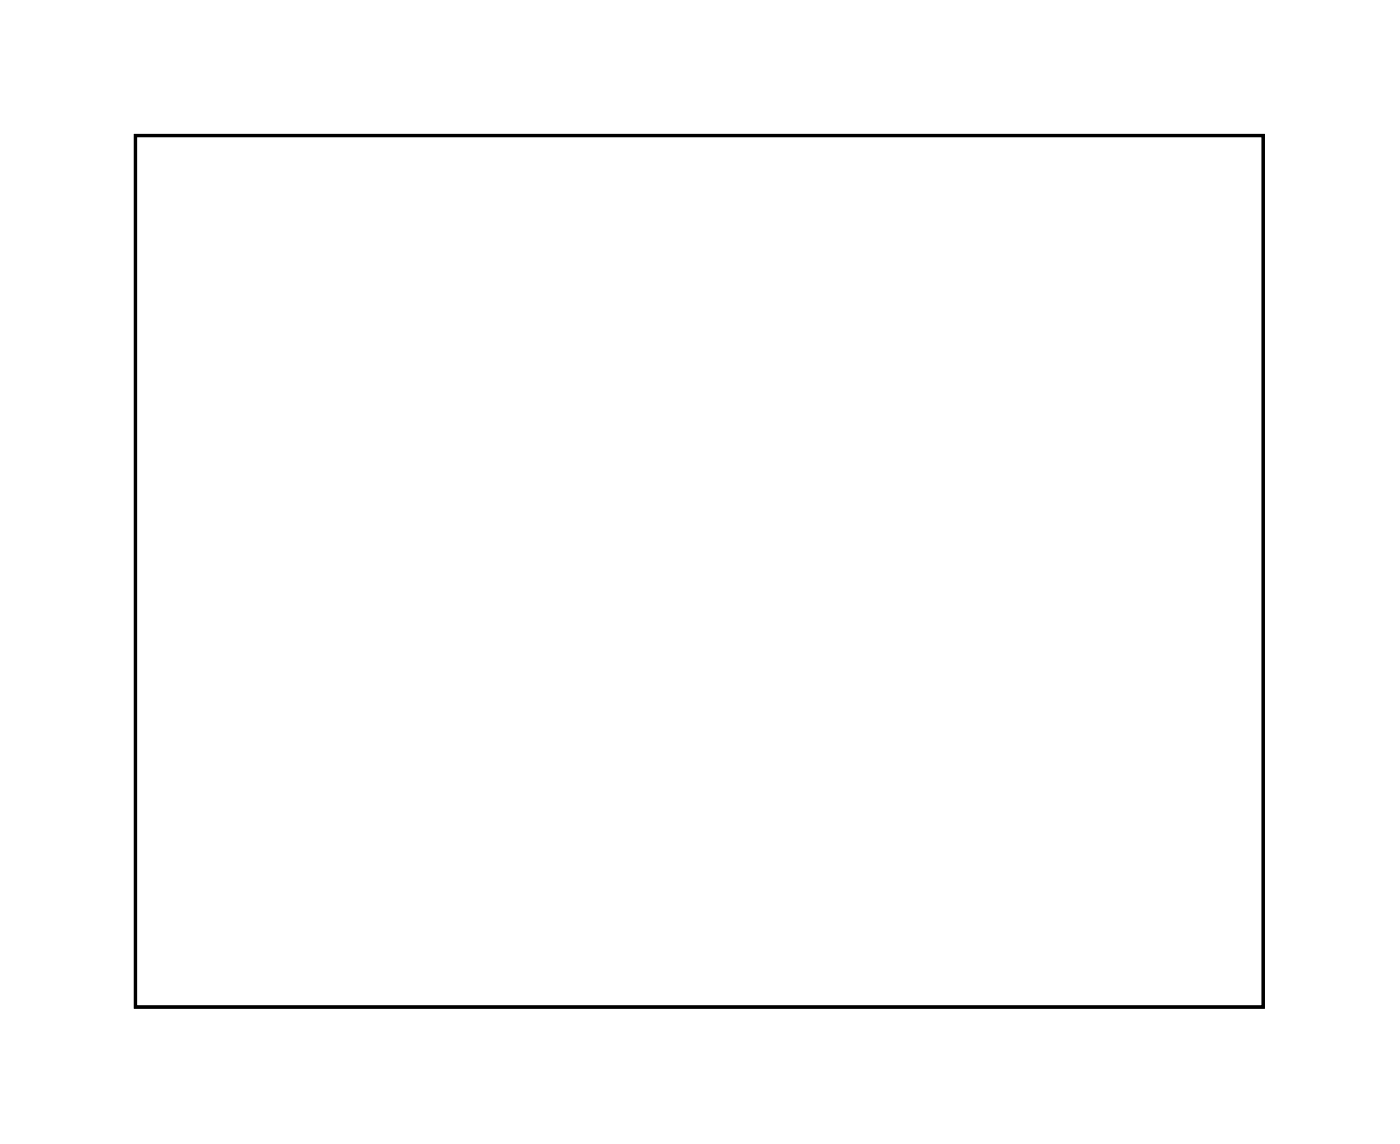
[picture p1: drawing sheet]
<svg xmlns="http://www.w3.org/2000/svg" width="89mm" height="72mm" viewBox="0 0 89 72" stroke-linecap="round" stroke-linejoin="round" font-family="sans-serif">
<path d="M8.6 8.6h71.3v55.1h-71.3z" fill="none" stroke="#000" stroke-width=".2"/>
<path d="M8.6 8.6h71.3v55.1h-71.3z" fill="none" stroke="#000" stroke-width=".06"/>
<circle cx="25" cy="27" r=".7" fill="#fff"/>
<circle cx="25" cy="27" r=".7" fill="none" stroke="#fff" stroke-width=".76" stroke-linecap="butt"/>
<circle cx="15.5" cy="27" r=".7" fill="#fff"/>
<circle cx="15.5" cy="27" r=".7" fill="none" stroke="#fff" stroke-width=".76" stroke-linecap="butt"/>
<circle cx="66.3" cy="51.8" r=".7" fill="#fff"/>
<circle cx="66.3" cy="51.8" r=".7" fill="none" stroke="#fff" stroke-width=".76" stroke-linecap="butt"/>
<circle cx="55.5" cy="51.8" r=".7" fill="#fff"/>
<circle cx="55.5" cy="51.8" r=".7" fill="none" stroke="#fff" stroke-width=".76" stroke-linecap="butt"/>
<circle cx="28.8" cy="21.3" r=".7" fill="#fff"/>
<circle cx="28.8" cy="21.3" r=".7" fill="none" stroke="#fff" stroke-width=".76" stroke-linecap="butt"/>
<circle cx="14.8" cy="21.3" r=".7" fill="#fff"/>
<circle cx="14.8" cy="21.3" r=".7" fill="none" stroke="#fff" stroke-width=".76" stroke-linecap="butt"/>
<circle cx="72" cy="42.9" r=".7" fill="#fff"/>
<circle cx="72" cy="42.9" r=".7" fill="none" stroke="#fff" stroke-width=".76" stroke-linecap="butt"/>
<circle cx="43.4" cy="20" r=".7" fill="#fff"/>
<circle cx="43.4" cy="20" r=".7" fill="none" stroke="#fff" stroke-width=".76" stroke-linecap="butt"/>
<circle cx="53.6" cy="20" r=".7" fill="#fff"/>
<circle cx="53.6" cy="20" r=".7" fill="none" stroke="#fff" stroke-width=".76" stroke-linecap="butt"/>
<circle cx="41.5" cy="44.8" r=".7" fill="#fff"/>
<circle cx="41.5" cy="44.8" r=".7" fill="none" stroke="#fff" stroke-width=".76" stroke-linecap="butt"/>
<circle cx="41.5" cy="57.5" r=".7" fill="#fff"/>
<circle cx="41.5" cy="57.5" r=".7" fill="none" stroke="#fff" stroke-width=".76" stroke-linecap="butt"/>
<circle cx="69.4" cy="60" r=".7" fill="#fff"/>
<circle cx="69.4" cy="60" r=".7" fill="none" stroke="#fff" stroke-width=".76" stroke-linecap="butt"/>
<circle cx="59.3" cy="60" r=".7" fill="#fff"/>
<circle cx="59.3" cy="60" r=".7" fill="none" stroke="#fff" stroke-width=".76" stroke-linecap="butt"/>
<path d="M65.6 46.6h1.4v1.4h-1.4z" fill="#fff"/>
<path d="M65.6 46.6h1.4v1.4h-1.4z" fill="none" stroke="#fff" stroke-width=".76" stroke-linecap="butt"/>
<circle cx="66.3" cy="42.2" r=".7" fill="#fff"/>
<circle cx="66.3" cy="42.2" r=".7" fill="none" stroke="#fff" stroke-width=".76" stroke-linecap="butt"/>
<circle cx="66.3" cy="44.8" r=".7" fill="#fff"/>
<circle cx="66.3" cy="44.8" r=".7" fill="none" stroke="#fff" stroke-width=".76" stroke-linecap="butt"/>
<circle cx="66.3" cy="47.3" r=".7" fill="#fff"/>
<circle cx="66.3" cy="47.3" r=".7" fill="none" stroke="#fff" stroke-width=".76" stroke-linecap="butt"/>
<circle cx="53.6" cy="40.3" r=".7" fill="#fff"/>
<circle cx="53.6" cy="40.3" r=".7" fill="none" stroke="#fff" stroke-width=".76" stroke-linecap="butt"/>
<circle cx="63.7" cy="40.3" r=".7" fill="#fff"/>
<circle cx="63.7" cy="40.3" r=".7" fill="none" stroke="#fff" stroke-width=".76" stroke-linecap="butt"/>
<path d="M52.8 45.9h1.6v1.6h-1.6z" fill="#fff"/>
<path d="M52.8 45.9h1.6v1.6h-1.6z" fill="none" stroke="#fff" stroke-width=".76" stroke-linecap="butt"/>
<circle cx="53.6" cy="46.7" r=".79" fill="#fff"/>
<circle cx="53.6" cy="46.7" r=".79" fill="none" stroke="#fff" stroke-width=".76" stroke-linecap="butt"/>
<circle cx="51" cy="46.7" r=".79" fill="#fff"/>
<circle cx="51" cy="46.7" r=".79" fill="none" stroke="#fff" stroke-width=".76" stroke-linecap="butt"/>
<circle cx="48.5" cy="46.7" r=".79" fill="#fff"/>
<circle cx="48.5" cy="46.7" r=".79" fill="none" stroke="#fff" stroke-width=".76" stroke-linecap="butt"/>
<path d="M64.3 11.7h1.4v1.4h-1.4z" fill="#fff"/>
<path d="M64.3 11.7h1.4v1.4h-1.4z" fill="none" stroke="#fff" stroke-width=".76" stroke-linecap="butt"/>
<circle cx="65" cy="12.4" r=".7" fill="#fff"/>
<circle cx="65" cy="12.4" r=".7" fill="none" stroke="#fff" stroke-width=".76" stroke-linecap="butt"/>
<circle cx="65" cy="14.9" r=".7" fill="#fff"/>
<circle cx="65" cy="14.9" r=".7" fill="none" stroke="#fff" stroke-width=".76" stroke-linecap="butt"/>
<path d="M70 11.7h1.4v1.4h-1.4z" fill="#fff"/>
<path d="M70 11.7h1.4v1.4h-1.4z" fill="none" stroke="#fff" stroke-width=".76" stroke-linecap="butt"/>
<circle cx="70.7" cy="12.4" r=".7" fill="#fff"/>
<circle cx="70.7" cy="12.4" r=".7" fill="none" stroke="#fff" stroke-width=".76" stroke-linecap="butt"/>
<circle cx="70.7" cy="14.9" r=".7" fill="#fff"/>
<circle cx="70.7" cy="14.9" r=".7" fill="none" stroke="#fff" stroke-width=".76" stroke-linecap="butt"/>
<circle cx="56.1" cy="20" r=".76" fill="#fff"/>
<circle cx="56.1" cy="20" r=".76" fill="none" stroke="#fff" stroke-width=".76" stroke-linecap="butt"/>
<circle cx="66.3" cy="20" r=".76" fill="#fff"/>
<circle cx="66.3" cy="20" r=".76" fill="none" stroke="#fff" stroke-width=".76" stroke-linecap="butt"/>
<circle cx="14.8" cy="51.1" r=".7" fill="#fff"/>
<circle cx="14.8" cy="51.1" r=".7" fill="none" stroke="#fff" stroke-width=".76" stroke-linecap="butt"/>
<circle cx="17.4" cy="51.1" r=".7" fill="#fff"/>
<circle cx="17.4" cy="51.1" r=".7" fill="none" stroke="#fff" stroke-width=".76" stroke-linecap="butt"/>
<circle cx="29.4" cy="54.3" r=".7" fill="#fff"/>
<circle cx="29.4" cy="54.3" r=".7" fill="none" stroke="#fff" stroke-width=".76" stroke-linecap="butt"/>
<circle cx="39.6" cy="54.3" r=".7" fill="#fff"/>
<circle cx="39.6" cy="54.3" r=".7" fill="none" stroke="#fff" stroke-width=".76" stroke-linecap="butt"/>
<circle cx="73.7" cy="46.7" r=".67" fill="#fff"/>
<circle cx="73.7" cy="46.7" r=".67" fill="none" stroke="#fff" stroke-width=".79" stroke-linecap="butt"/>
<circle cx="71.8" cy="48" r=".67" fill="#fff"/>
<circle cx="71.8" cy="48" r=".67" fill="none" stroke="#fff" stroke-width=".79" stroke-linecap="butt"/>
<circle cx="73.7" cy="49.2" r=".67" fill="#fff"/>
<circle cx="73.7" cy="49.2" r=".67" fill="none" stroke="#fff" stroke-width=".79" stroke-linecap="butt"/>
<circle cx="25.6" cy="44.2" r=".89" fill="#fff"/>
<circle cx="25.6" cy="44.2" r=".89" fill="none" stroke="#fff" stroke-width=".99" stroke-linecap="butt"/>
<path d="M24.7 38.2h1.8v1.8h-1.8z" fill="#fff"/>
<path d="M24.7 38.2h1.8v1.8h-1.8z" fill="none" stroke="#fff" stroke-width=".99" stroke-linecap="butt"/>
<circle cx="25.6" cy="39.1" r=".89" fill="#fff"/>
<circle cx="25.6" cy="39.1" r=".89" fill="none" stroke="#fff" stroke-width=".99" stroke-linecap="butt"/>
<circle cx="20.5" cy="41.6" r=".89" fill="#fff"/>
<circle cx="20.5" cy="41.6" r=".89" fill="none" stroke="#fff" stroke-width=".99" stroke-linecap="butt"/>
<circle cx="25.6" cy="53.7" r=".89" fill="#fff"/>
<circle cx="25.6" cy="53.7" r=".89" fill="none" stroke="#fff" stroke-width=".99" stroke-linecap="butt"/>
<path d="M24.7 47.7h1.8v1.8h-1.8z" fill="#fff"/>
<path d="M24.7 47.7h1.8v1.8h-1.8z" fill="none" stroke="#fff" stroke-width=".99" stroke-linecap="butt"/>
<circle cx="25.6" cy="48.6" r=".89" fill="#fff"/>
<circle cx="25.6" cy="48.6" r=".89" fill="none" stroke="#fff" stroke-width=".99" stroke-linecap="butt"/>
<circle cx="20.5" cy="51.1" r=".89" fill="#fff"/>
<circle cx="20.5" cy="51.1" r=".89" fill="none" stroke="#fff" stroke-width=".99" stroke-linecap="butt"/>
<circle cx="32" cy="18.8" r=".7" fill="#fff"/>
<circle cx="32" cy="18.8" r=".7" fill="none" stroke="#fff" stroke-width=".76" stroke-linecap="butt"/>
<circle cx="32" cy="28.9" r=".7" fill="#fff"/>
<circle cx="32" cy="28.9" r=".7" fill="none" stroke="#fff" stroke-width=".76" stroke-linecap="butt"/>
<circle cx="69.4" cy="21.3" r=".75" fill="#fff"/>
<circle cx="69.4" cy="21.3" r=".75" fill="none" stroke="#fff" stroke-width=".64" stroke-linecap="butt"/>
<path d="M67.8 20.6l.3-.2h.4h1.9a.94 .94 0 0 1 .9 .9 .94 .94 0 0 1-.9 .9h-1.9a.94 .94 0 0 1-.9-.5 .94 .94 0 0 1 .2-1.1zM68.9 21.3a.56 .56 0 0 0 1.1 0 .56 .56 0 0 0-1.1 0z" fill="#fff"/>
<g fill="none" stroke="#fff" stroke-width=".25">
<path d="M67.8 20.6l.3-.2h.4h1.9a.94 .94 0 0 1 .9 .9 .94 .94 0 0 1-.9 .9h-1.9a.94 .94 0 0 1-.9-.5 .94 .94 0 0 1 .2-1.1z"/>
<circle cx="69.4" cy="21.3" r=".56"/>
</g>
<circle cx="69.4" cy="23.8" r=".75" fill="#fff"/>
<circle cx="69.4" cy="23.8" r=".75" fill="none" stroke="#fff" stroke-width=".64" stroke-linecap="butt"/>
<path d="M67.8 23.2l.3-.2 .4-.1h1.9a.94 .94 0 0 1 .9 .9 .94 .94 0 0 1-.9 1h-1.9a.94 .94 0 0 1-.9-.6 .94 .94 0 0 1 .2-1zM68.9 23.8a.56 .56 0 0 0 1.1 0 .56 .56 0 0 0-1.1 0z" fill="#fff"/>
<g fill="none" stroke="#fff" stroke-width=".25">
<path d="M67.8 23.2l.3-.2 .4-.1h1.9a.94 .94 0 0 1 .9 .9 .94 .94 0 0 1-.9 1h-1.9a.94 .94 0 0 1-.9-.6 .94 .94 0 0 1 .2-1z"/>
<circle cx="69.4" cy="23.8" r=".56"/>
</g>
<circle cx="69.4" cy="26.4" r=".75" fill="#fff"/>
<circle cx="69.4" cy="26.4" r=".75" fill="none" stroke="#fff" stroke-width=".64" stroke-linecap="butt"/>
<path d="M67.8 25.7l.3-.2 .4-.1h1.9a.94 .94 0 0 1 .9 1 .94 .94 0 0 1-.9 .9h-1.9a.94 .94 0 0 1-.9-.6 .94 .94 0 0 1 .2-1zM68.9 26.4a.56 .56 0 0 0 1.1 0 .56 .56 0 0 0-1.1 0z" fill="#fff"/>
<g fill="none" stroke="#fff" stroke-width=".25">
<path d="M67.8 25.7l.3-.2 .4-.1h1.9a.94 .94 0 0 1 .9 1 .94 .94 0 0 1-.9 .9h-1.9a.94 .94 0 0 1-.9-.6 .94 .94 0 0 1 .2-1z"/>
<circle cx="69.4" cy="26.4" r=".56"/>
</g>
<circle cx="69.4" cy="28.9" r=".75" fill="#fff"/>
<circle cx="69.4" cy="28.9" r=".75" fill="none" stroke="#fff" stroke-width=".64" stroke-linecap="butt"/>
<path d="M67.8 28.2l.3-.2h.4h1.9a.94 .94 0 0 1 .9 .9 .94 .94 0 0 1-.9 1h-1.9a.94 .94 0 0 1-.9-.6 .94 .94 0 0 1 .2-1.1zM68.9 28.9a.56 .56 0 0 0 1.1 0 .56 .56 0 0 0-1.1 0z" fill="#fff"/>
<g fill="none" stroke="#fff" stroke-width=".25">
<path d="M67.8 28.2l.3-.2h.4h1.9a.94 .94 0 0 1 .9 .9 .94 .94 0 0 1-.9 1h-1.9a.94 .94 0 0 1-.9-.6 .94 .94 0 0 1 .2-1.1z"/>
<circle cx="69.4" cy="28.9" r=".56"/>
</g>
<circle cx="69.4" cy="31.5" r=".75" fill="#fff"/>
<circle cx="69.4" cy="31.5" r=".75" fill="none" stroke="#fff" stroke-width=".64" stroke-linecap="butt"/>
<path d="M67.8 30.8l.3-.2 .4-.1h1.9a.94 .94 0 0 1 .9 1 .94 .94 0 0 1-.9 .9h-1.9a.94 .94 0 0 1-.9-.6 .94 .94 0 0 1 .2-1zM68.9 31.5a.56 .56 0 0 0 1.1 0 .56 .56 0 0 0-1.1 0z" fill="#fff"/>
<g fill="none" stroke="#fff" stroke-width=".25">
<path d="M67.8 30.8l.3-.2 .4-.1h1.9a.94 .94 0 0 1 .9 1 .94 .94 0 0 1-.9 .9h-1.9a.94 .94 0 0 1-.9-.6 .94 .94 0 0 1 .2-1z"/>
<circle cx="69.4" cy="31.5" r=".56"/>
</g>
<circle cx="69.4" cy="34" r=".75" fill="#fff"/>
<circle cx="69.4" cy="34" r=".75" fill="none" stroke="#fff" stroke-width=".64" stroke-linecap="butt"/>
<path d="M67.8 33.3l.3-.2h.4h1.9a.94 .94 0 0 1 .9 .9 .94 .94 0 0 1-.9 .9h-1.9a.94 .94 0 0 1-.9-.5 .94 .94 0 0 1 .2-1.1zM68.9 34a.56 .56 0 0 0 1.1 0 .56 .56 0 0 0-1.1 0z" fill="#fff"/>
<g fill="none" stroke="#fff" stroke-width=".25">
<path d="M67.8 33.3l.3-.2h.4h1.9a.94 .94 0 0 1 .9 .9 .94 .94 0 0 1-.9 .9h-1.9a.94 .94 0 0 1-.9-.5 .94 .94 0 0 1 .2-1.1z"/>
<circle cx="69.4" cy="34" r=".56"/>
</g>
<circle cx="69.4" cy="36.5" r=".75" fill="#fff"/>
<circle cx="69.4" cy="36.5" r=".75" fill="none" stroke="#fff" stroke-width=".64" stroke-linecap="butt"/>
<path d="M67.8 35.9l.3-.2 .4-.1h1.9a.94 .94 0 0 1 .9 .9 .94 .94 0 0 1-.9 1h-1.9a.94 .94 0 0 1-.9-.6 .94 .94 0 0 1 .2-1zM68.9 36.5a.56 .56 0 0 0 1.1 0 .56 .56 0 0 0-1.1 0z" fill="#fff"/>
<g fill="none" stroke="#fff" stroke-width=".25">
<path d="M67.8 35.9l.3-.2 .4-.1h1.9a.94 .94 0 0 1 .9 .9 .94 .94 0 0 1-.9 1h-1.9a.94 .94 0 0 1-.9-.6 .94 .94 0 0 1 .2-1z"/>
<circle cx="69.4" cy="36.5" r=".56"/>
</g>
<circle cx="69.4" cy="39.1" r=".75" fill="#fff"/>
<circle cx="69.4" cy="39.1" r=".75" fill="none" stroke="#fff" stroke-width=".64" stroke-linecap="butt"/>
<path d="M67.8 38.4l.3-.2 .4-.1h1.9a.94 .94 0 0 1 .9 1 .94 .94 0 0 1-.9 .9h-1.9a.94 .94 0 0 1-.9-.6 .94 .94 0 0 1 .2-1zM68.9 39.1a.56 .56 0 0 0 1.1 0 .56 .56 0 0 0-1.1 0z" fill="#fff"/>
<g fill="none" stroke="#fff" stroke-width=".25">
<path d="M67.8 38.4l.3-.2 .4-.1h1.9a.94 .94 0 0 1 .9 1 .94 .94 0 0 1-.9 .9h-1.9a.94 .94 0 0 1-.9-.6 .94 .94 0 0 1 .2-1z"/>
<circle cx="69.4" cy="39.1" r=".56"/>
</g>
<circle cx="69.4" cy="53.7" r=".75" fill="#fff"/>
<circle cx="69.4" cy="53.7" r=".75" fill="none" stroke="#fff" stroke-width=".64" stroke-linecap="butt"/>
<path d="M67.8 53l.3-.2 .4-.1h1.9a.94 .94 0 0 1 .9 1 .94 .94 0 0 1-.9 .9h-1.9a.94 .94 0 0 1-.9-.6 .94 .94 0 0 1 .2-1zM68.9 53.7a.56 .56 0 0 0 1.1 0 .56 .56 0 0 0-1.1 0z" fill="#fff"/>
<g fill="none" stroke="#fff" stroke-width=".25">
<path d="M67.8 53l.3-.2 .4-.1h1.9a.94 .94 0 0 1 .9 1 .94 .94 0 0 1-.9 .9h-1.9a.94 .94 0 0 1-.9-.6 .94 .94 0 0 1 .2-1z"/>
<circle cx="69.4" cy="53.7" r=".56"/>
</g>
<circle cx="69.4" cy="56.2" r=".75" fill="#fff"/>
<circle cx="69.4" cy="56.2" r=".75" fill="none" stroke="#fff" stroke-width=".64" stroke-linecap="butt"/>
<path d="M67.8 55.6l.3-.2 .4-.1h1.9a.94 .94 0 0 1 .9 .9 .94 .94 0 0 1-.9 1h-1.9a.94 .94 0 0 1-.9-.6 .94 .94 0 0 1 .2-1zM68.9 56.2a.56 .56 0 0 0 1.1 0 .56 .56 0 0 0-1.1 0z" fill="#fff"/>
<g fill="none" stroke="#fff" stroke-width=".25">
<path d="M67.8 55.6l.3-.2 .4-.1h1.9a.94 .94 0 0 1 .9 .9 .94 .94 0 0 1-.9 1h-1.9a.94 .94 0 0 1-.9-.6 .94 .94 0 0 1 .2-1z"/>
<circle cx="69.4" cy="56.2" r=".56"/>
</g>
<circle cx="26" cy="60" r=".66" fill="#fff"/>
<circle cx="26" cy="60" r=".66" fill="none" stroke="#fff" stroke-width=".61" stroke-linecap="butt"/>
<circle cx="23.5" cy="60" r=".66" fill="#fff"/>
<circle cx="23.5" cy="60" r=".66" fill="none" stroke="#fff" stroke-width=".61" stroke-linecap="butt"/>
<circle cx="20.9" cy="60" r=".66" fill="#fff"/>
<circle cx="20.9" cy="60" r=".66" fill="none" stroke="#fff" stroke-width=".61" stroke-linecap="butt"/>
<circle cx="18.4" cy="60" r=".66" fill="#fff"/>
<circle cx="18.4" cy="60" r=".66" fill="none" stroke="#fff" stroke-width=".61" stroke-linecap="butt"/>
<circle cx="15.9" cy="60" r=".66" fill="#fff"/>
<circle cx="15.9" cy="60" r=".66" fill="none" stroke="#fff" stroke-width=".61" stroke-linecap="butt"/>
<circle cx="37.7" cy="11.8" r=".66" fill="#fff"/>
<circle cx="37.7" cy="11.8" r=".66" fill="none" stroke="#fff" stroke-width=".61" stroke-linecap="butt"/>
<circle cx="40.2" cy="11.8" r=".66" fill="#fff"/>
<circle cx="40.2" cy="11.8" r=".66" fill="none" stroke="#fff" stroke-width=".61" stroke-linecap="butt"/>
<circle cx="42.8" cy="11.8" r=".66" fill="#fff"/>
<circle cx="42.8" cy="11.8" r=".66" fill="none" stroke="#fff" stroke-width=".61" stroke-linecap="butt"/>
<circle cx="45.3" cy="11.8" r=".66" fill="#fff"/>
<circle cx="45.3" cy="11.8" r=".66" fill="none" stroke="#fff" stroke-width=".61" stroke-linecap="butt"/>
<circle cx="47.9" cy="11.8" r=".66" fill="#fff"/>
<circle cx="47.9" cy="11.8" r=".66" fill="none" stroke="#fff" stroke-width=".61" stroke-linecap="butt"/>
<circle cx="50.4" cy="11.8" r=".66" fill="#fff"/>
<circle cx="50.4" cy="11.8" r=".66" fill="none" stroke="#fff" stroke-width=".61" stroke-linecap="butt"/>
<circle cx="52.9" cy="11.8" r=".66" fill="#fff"/>
<circle cx="52.9" cy="11.8" r=".66" fill="none" stroke="#fff" stroke-width=".61" stroke-linecap="butt"/>
<circle cx="55.5" cy="11.8" r=".66" fill="#fff"/>
<circle cx="55.5" cy="11.8" r=".66" fill="none" stroke="#fff" stroke-width=".61" stroke-linecap="butt"/>
<circle cx="58" cy="11.8" r=".66" fill="#fff"/>
<circle cx="58" cy="11.8" r=".66" fill="none" stroke="#fff" stroke-width=".61" stroke-linecap="butt"/>
<circle cx="60.6" cy="11.8" r=".66" fill="#fff"/>
<circle cx="60.6" cy="11.8" r=".66" fill="none" stroke="#fff" stroke-width=".61" stroke-linecap="butt"/>
<circle cx="15.9" cy="11.8" r=".66" fill="#fff"/>
<circle cx="15.9" cy="11.8" r=".66" fill="none" stroke="#fff" stroke-width=".61" stroke-linecap="butt"/>
<circle cx="18.4" cy="11.8" r=".66" fill="#fff"/>
<circle cx="18.4" cy="11.8" r=".66" fill="none" stroke="#fff" stroke-width=".61" stroke-linecap="butt"/>
<circle cx="20.9" cy="11.8" r=".66" fill="#fff"/>
<circle cx="20.9" cy="11.8" r=".66" fill="none" stroke="#fff" stroke-width=".61" stroke-linecap="butt"/>
<circle cx="23.5" cy="11.8" r=".66" fill="#fff"/>
<circle cx="23.5" cy="11.8" r=".66" fill="none" stroke="#fff" stroke-width=".61" stroke-linecap="butt"/>
<circle cx="26" cy="11.8" r=".66" fill="#fff"/>
<circle cx="26" cy="11.8" r=".66" fill="none" stroke="#fff" stroke-width=".61" stroke-linecap="butt"/>
<circle cx="28.6" cy="11.8" r=".66" fill="#fff"/>
<circle cx="28.6" cy="11.8" r=".66" fill="none" stroke="#fff" stroke-width=".61" stroke-linecap="butt"/>
<circle cx="31.1" cy="11.8" r=".66" fill="#fff"/>
<circle cx="31.1" cy="11.8" r=".66" fill="none" stroke="#fff" stroke-width=".61" stroke-linecap="butt"/>
<circle cx="33.6" cy="11.8" r=".66" fill="#fff"/>
<circle cx="33.6" cy="11.8" r=".66" fill="none" stroke="#fff" stroke-width=".61" stroke-linecap="butt"/>
<circle cx="48.9" cy="60" r=".66" fill="#fff"/>
<circle cx="48.9" cy="60" r=".66" fill="none" stroke="#fff" stroke-width=".61" stroke-linecap="butt"/>
<circle cx="51.4" cy="60" r=".66" fill="#fff"/>
<circle cx="51.4" cy="60" r=".66" fill="none" stroke="#fff" stroke-width=".61" stroke-linecap="butt"/>
<circle cx="46.3" cy="60" r=".66" fill="#fff"/>
<circle cx="46.3" cy="60" r=".66" fill="none" stroke="#fff" stroke-width=".61" stroke-linecap="butt"/>
<circle cx="43.8" cy="60" r=".66" fill="#fff"/>
<circle cx="43.8" cy="60" r=".66" fill="none" stroke="#fff" stroke-width=".61" stroke-linecap="butt"/>
<circle cx="41.3" cy="60" r=".66" fill="#fff"/>
<circle cx="41.3" cy="60" r=".66" fill="none" stroke="#fff" stroke-width=".61" stroke-linecap="butt"/>
<circle cx="38.7" cy="60" r=".66" fill="#fff"/>
<circle cx="38.7" cy="60" r=".66" fill="none" stroke="#fff" stroke-width=".61" stroke-linecap="butt"/>
<circle cx="36.2" cy="60" r=".66" fill="#fff"/>
<circle cx="36.2" cy="60" r=".66" fill="none" stroke="#fff" stroke-width=".61" stroke-linecap="butt"/>
<circle cx="33.6" cy="60" r=".66" fill="#fff"/>
<circle cx="33.6" cy="60" r=".66" fill="none" stroke="#fff" stroke-width=".61" stroke-linecap="butt"/>
<circle cx="28.6" cy="60" r=".66" fill="#fff"/>
<circle cx="28.6" cy="60" r=".66" fill="none" stroke="#fff" stroke-width=".61" stroke-linecap="butt"/>
<path d="M47.8 36.5h1.4v1.4h-1.4z" fill="#fff"/>
<path d="M47.8 36.5h1.4v1.4h-1.4z" fill="none" stroke="#fff" stroke-width=".76" stroke-linecap="butt"/>
<circle cx="48.5" cy="37.2" r=".7" fill="#fff"/>
<circle cx="48.5" cy="37.2" r=".7" fill="none" stroke="#fff" stroke-width=".76" stroke-linecap="butt"/>
<circle cx="48.5" cy="29.5" r=".7" fill="#fff"/>
<circle cx="48.5" cy="29.5" r=".7" fill="none" stroke="#fff" stroke-width=".76" stroke-linecap="butt"/>
<circle cx="45.9" cy="37.2" r=".7" fill="#fff"/>
<circle cx="45.9" cy="37.2" r=".7" fill="none" stroke="#fff" stroke-width=".76" stroke-linecap="butt"/>
<circle cx="45.9" cy="29.5" r=".7" fill="#fff"/>
<circle cx="45.9" cy="29.5" r=".7" fill="none" stroke="#fff" stroke-width=".76" stroke-linecap="butt"/>
<path d="M10.9 16.1h1.4v1.4h-1.4z" fill="#fff"/>
<path d="M10.9 16.1h1.4v1.4h-1.4z" fill="none" stroke="#fff" stroke-width=".76" stroke-linecap="butt"/>
<circle cx="11.7" cy="16.8" r=".7" fill="#fff"/>
<circle cx="11.7" cy="16.8" r=".7" fill="none" stroke="#fff" stroke-width=".76" stroke-linecap="butt"/>
<circle cx="11.7" cy="19.4" r=".7" fill="#fff"/>
<circle cx="11.7" cy="19.4" r=".7" fill="none" stroke="#fff" stroke-width=".76" stroke-linecap="butt"/>
<circle cx="11.7" cy="21.9" r=".7" fill="#fff"/>
<circle cx="11.7" cy="21.9" r=".7" fill="none" stroke="#fff" stroke-width=".76" stroke-linecap="butt"/>
<circle cx="11.7" cy="24.5" r=".7" fill="#fff"/>
<circle cx="11.7" cy="24.5" r=".7" fill="none" stroke="#fff" stroke-width=".76" stroke-linecap="butt"/>
<circle cx="11.7" cy="27" r=".7" fill="#fff"/>
<circle cx="11.7" cy="27" r=".7" fill="none" stroke="#fff" stroke-width=".76" stroke-linecap="butt"/>
<circle cx="11.7" cy="29.5" r=".7" fill="#fff"/>
<circle cx="11.7" cy="29.5" r=".7" fill="none" stroke="#fff" stroke-width=".76" stroke-linecap="butt"/>
<circle cx="11.7" cy="32.1" r=".7" fill="#fff"/>
<circle cx="11.7" cy="32.1" r=".7" fill="none" stroke="#fff" stroke-width=".76" stroke-linecap="butt"/>
<circle cx="11.7" cy="34.6" r=".7" fill="#fff"/>
<circle cx="11.7" cy="34.6" r=".7" fill="none" stroke="#fff" stroke-width=".76" stroke-linecap="butt"/>
<circle cx="11.7" cy="37.2" r=".7" fill="#fff"/>
<circle cx="11.7" cy="37.2" r=".7" fill="none" stroke="#fff" stroke-width=".76" stroke-linecap="butt"/>
<circle cx="11.7" cy="39.7" r=".7" fill="#fff"/>
<circle cx="11.7" cy="39.7" r=".7" fill="none" stroke="#fff" stroke-width=".76" stroke-linecap="butt"/>
<circle cx="11.7" cy="42.2" r=".7" fill="#fff"/>
<circle cx="11.7" cy="42.2" r=".7" fill="none" stroke="#fff" stroke-width=".76" stroke-linecap="butt"/>
<circle cx="11.7" cy="44.8" r=".7" fill="#fff"/>
<circle cx="11.7" cy="44.8" r=".7" fill="none" stroke="#fff" stroke-width=".76" stroke-linecap="butt"/>
<circle cx="11.7" cy="47.3" r=".7" fill="#fff"/>
<circle cx="11.7" cy="47.3" r=".7" fill="none" stroke="#fff" stroke-width=".76" stroke-linecap="butt"/>
<circle cx="11.7" cy="49.9" r=".7" fill="#fff"/>
<circle cx="11.7" cy="49.9" r=".7" fill="none" stroke="#fff" stroke-width=".76" stroke-linecap="butt"/>
<circle cx="11.7" cy="52.4" r=".7" fill="#fff"/>
<circle cx="11.7" cy="52.4" r=".7" fill="none" stroke="#fff" stroke-width=".76" stroke-linecap="butt"/>
<circle cx="11.7" cy="54.9" r=".7" fill="#fff"/>
<circle cx="11.7" cy="54.9" r=".7" fill="none" stroke="#fff" stroke-width=".76" stroke-linecap="butt"/>
<circle cx="61.8" cy="30.8" r=".7" fill="#fff"/>
<circle cx="61.8" cy="30.8" r=".7" fill="none" stroke="#fff" stroke-width=".76" stroke-linecap="butt"/>
<circle cx="51.7" cy="30.8" r=".7" fill="#fff"/>
<circle cx="51.7" cy="30.8" r=".7" fill="none" stroke="#fff" stroke-width=".76" stroke-linecap="butt"/>
<circle cx="61.8" cy="33.4" r=".7" fill="#fff"/>
<circle cx="61.8" cy="33.4" r=".7" fill="none" stroke="#fff" stroke-width=".76" stroke-linecap="butt"/>
<circle cx="51.7" cy="33.4" r=".7" fill="#fff"/>
<circle cx="51.7" cy="33.4" r=".7" fill="none" stroke="#fff" stroke-width=".76" stroke-linecap="butt"/>
<circle cx="61.8" cy="35.9" r=".7" fill="#fff"/>
<circle cx="61.8" cy="35.9" r=".7" fill="none" stroke="#fff" stroke-width=".76" stroke-linecap="butt"/>
<circle cx="51.7" cy="35.9" r=".7" fill="#fff"/>
<circle cx="51.7" cy="35.9" r=".7" fill="none" stroke="#fff" stroke-width=".76" stroke-linecap="butt"/>
<circle cx="39.6" cy="48.6" r=".7" fill="#fff"/>
<circle cx="39.6" cy="48.6" r=".7" fill="none" stroke="#fff" stroke-width=".76" stroke-linecap="butt"/>
<circle cx="29.4" cy="48.6" r=".7" fill="#fff"/>
<circle cx="29.4" cy="48.6" r=".7" fill="none" stroke="#fff" stroke-width=".76" stroke-linecap="butt"/>
<circle cx="61.8" cy="23.2" r=".7" fill="#fff"/>
<circle cx="61.8" cy="23.2" r=".7" fill="none" stroke="#fff" stroke-width=".76" stroke-linecap="butt"/>
<circle cx="59.3" cy="23.2" r=".7" fill="#fff"/>
<circle cx="59.3" cy="23.2" r=".7" fill="none" stroke="#fff" stroke-width=".76" stroke-linecap="butt"/>
<circle cx="39.6" cy="51.8" r=".7" fill="#fff"/>
<circle cx="39.6" cy="51.8" r=".7" fill="none" stroke="#fff" stroke-width=".76" stroke-linecap="butt"/>
<circle cx="29.4" cy="51.8" r=".7" fill="#fff"/>
<circle cx="29.4" cy="51.8" r=".7" fill="none" stroke="#fff" stroke-width=".76" stroke-linecap="butt"/>
<circle cx="61.8" cy="26.4" r=".7" fill="#fff"/>
<circle cx="61.8" cy="26.4" r=".7" fill="none" stroke="#fff" stroke-width=".76" stroke-linecap="butt"/>
<circle cx="59.3" cy="26.4" r=".7" fill="#fff"/>
<circle cx="59.3" cy="26.4" r=".7" fill="none" stroke="#fff" stroke-width=".76" stroke-linecap="butt"/>
<circle cx="40.9" cy="17.5" r=".7" fill="#fff"/>
<circle cx="40.9" cy="17.5" r=".7" fill="none" stroke="#fff" stroke-width=".76" stroke-linecap="butt"/>
<circle cx="51" cy="17.5" r=".7" fill="#fff"/>
<circle cx="51" cy="17.5" r=".7" fill="none" stroke="#fff" stroke-width=".76" stroke-linecap="butt"/>
<circle cx="35.2" cy="24.5" r=".7" fill="#fff"/>
<circle cx="35.2" cy="24.5" r=".7" fill="none" stroke="#fff" stroke-width=".76" stroke-linecap="butt"/>
<circle cx="45.3" cy="24.5" r=".7" fill="#fff"/>
<circle cx="45.3" cy="24.5" r=".7" fill="none" stroke="#fff" stroke-width=".76" stroke-linecap="butt"/>
<circle cx="35.2" cy="21.9" r=".7" fill="#fff"/>
<circle cx="35.2" cy="21.9" r=".7" fill="none" stroke="#fff" stroke-width=".76" stroke-linecap="butt"/>
<circle cx="45.3" cy="21.9" r=".7" fill="#fff"/>
<circle cx="45.3" cy="21.9" r=".7" fill="none" stroke="#fff" stroke-width=".76" stroke-linecap="butt"/>
<circle cx="35.2" cy="27" r=".7" fill="#fff"/>
<circle cx="35.2" cy="27" r=".7" fill="none" stroke="#fff" stroke-width=".76" stroke-linecap="butt"/>
<circle cx="45.3" cy="27" r=".7" fill="#fff"/>
<circle cx="45.3" cy="27" r=".7" fill="none" stroke="#fff" stroke-width=".76" stroke-linecap="butt"/>
<path d="M75.7 52.3h1.5v1.5h-1.5z" fill="#fff"/>
<path d="M75.7 52.3h1.5v1.5h-1.5z" fill="none" stroke="#fff" stroke-width=".76" stroke-linecap="butt"/>
<circle cx="76.4" cy="53" r=".76" fill="#fff"/>
<circle cx="76.4" cy="53" r=".76" fill="none" stroke="#fff" stroke-width=".76" stroke-linecap="butt"/>
<circle cx="76.4" cy="56.5" r=".76" fill="#fff"/>
<circle cx="76.4" cy="56.5" r=".76" fill="none" stroke="#fff" stroke-width=".76" stroke-linecap="butt"/>
<path d="M75.7 17h1.5v1.5h-1.5z" fill="#fff"/>
<path d="M75.7 17h1.5v1.5h-1.5z" fill="none" stroke="#fff" stroke-width=".76" stroke-linecap="butt"/>
<circle cx="76.4" cy="17.8" r=".76" fill="#fff"/>
<circle cx="76.4" cy="17.8" r=".76" fill="none" stroke="#fff" stroke-width=".76" stroke-linecap="butt"/>
<circle cx="76.4" cy="21.3" r=".76" fill="#fff"/>
<circle cx="76.4" cy="21.3" r=".76" fill="none" stroke="#fff" stroke-width=".76" stroke-linecap="butt"/>
<circle cx="76.4" cy="24.8" r=".76" fill="#fff"/>
<circle cx="76.4" cy="24.8" r=".76" fill="none" stroke="#fff" stroke-width=".76" stroke-linecap="butt"/>
<circle cx="76.4" cy="28.3" r=".76" fill="#fff"/>
<circle cx="76.4" cy="28.3" r=".76" fill="none" stroke="#fff" stroke-width=".76" stroke-linecap="butt"/>
<circle cx="76.4" cy="31.8" r=".76" fill="#fff"/>
<circle cx="76.4" cy="31.8" r=".76" fill="none" stroke="#fff" stroke-width=".76" stroke-linecap="butt"/>
<circle cx="76.4" cy="35.3" r=".76" fill="#fff"/>
<circle cx="76.4" cy="35.3" r=".76" fill="none" stroke="#fff" stroke-width=".76" stroke-linecap="butt"/>
<circle cx="76.4" cy="38.8" r=".76" fill="#fff"/>
<circle cx="76.4" cy="38.8" r=".76" fill="none" stroke="#fff" stroke-width=".76" stroke-linecap="butt"/>
<circle cx="76.4" cy="42.3" r=".76" fill="#fff"/>
<circle cx="76.4" cy="42.3" r=".76" fill="none" stroke="#fff" stroke-width=".76" stroke-linecap="butt"/>
<path d="M36.4 36.5h1.4v1.4h-1.4z" fill="#fff"/>
<path d="M36.4 36.5h1.4v1.4h-1.4z" fill="none" stroke="#fff" stroke-width=".76" stroke-linecap="butt"/>
<circle cx="37.1" cy="37.2" r=".7" fill="#fff"/>
<circle cx="37.1" cy="37.2" r=".7" fill="none" stroke="#fff" stroke-width=".76" stroke-linecap="butt"/>
<circle cx="37.1" cy="29.5" r=".7" fill="#fff"/>
<circle cx="37.1" cy="29.5" r=".7" fill="none" stroke="#fff" stroke-width=".76" stroke-linecap="butt"/>
<circle cx="34.5" cy="37.2" r=".7" fill="#fff"/>
<circle cx="34.5" cy="37.2" r=".7" fill="none" stroke="#fff" stroke-width=".76" stroke-linecap="butt"/>
<circle cx="34.5" cy="29.5" r=".7" fill="#fff"/>
<circle cx="34.5" cy="29.5" r=".7" fill="none" stroke="#fff" stroke-width=".76" stroke-linecap="butt"/>
<path d="M42.1 36.5h1.4v1.4h-1.4z" fill="#fff"/>
<path d="M42.1 36.5h1.4v1.4h-1.4z" fill="none" stroke="#fff" stroke-width=".76" stroke-linecap="butt"/>
<circle cx="42.8" cy="37.2" r=".7" fill="#fff"/>
<circle cx="42.8" cy="37.2" r=".7" fill="none" stroke="#fff" stroke-width=".76" stroke-linecap="butt"/>
<circle cx="42.8" cy="29.5" r=".7" fill="#fff"/>
<circle cx="42.8" cy="29.5" r=".7" fill="none" stroke="#fff" stroke-width=".76" stroke-linecap="butt"/>
<circle cx="40.2" cy="37.2" r=".7" fill="#fff"/>
<circle cx="40.2" cy="37.2" r=".7" fill="none" stroke="#fff" stroke-width=".76" stroke-linecap="butt"/>
<circle cx="40.2" cy="29.5" r=".7" fill="#fff"/>
<circle cx="40.2" cy="29.5" r=".7" fill="none" stroke="#fff" stroke-width=".76" stroke-linecap="butt"/>
<circle cx="59.3" cy="16.2" r=".67" fill="#fff"/>
<circle cx="59.3" cy="16.2" r=".67" fill="none" stroke="#fff" stroke-width=".79" stroke-linecap="butt"/>
<circle cx="58" cy="14.3" r=".67" fill="#fff"/>
<circle cx="58" cy="14.3" r=".67" fill="none" stroke="#fff" stroke-width=".79" stroke-linecap="butt"/>
<circle cx="56.7" cy="16.2" r=".67" fill="#fff"/>
<circle cx="56.7" cy="16.2" r=".67" fill="none" stroke="#fff" stroke-width=".79" stroke-linecap="butt"/>
<circle cx="72" cy="19.4" r=".7" fill="#fff"/>
<circle cx="72" cy="19.4" r=".7" fill="none" stroke="#fff" stroke-width=".76" stroke-linecap="butt"/>
</svg>
